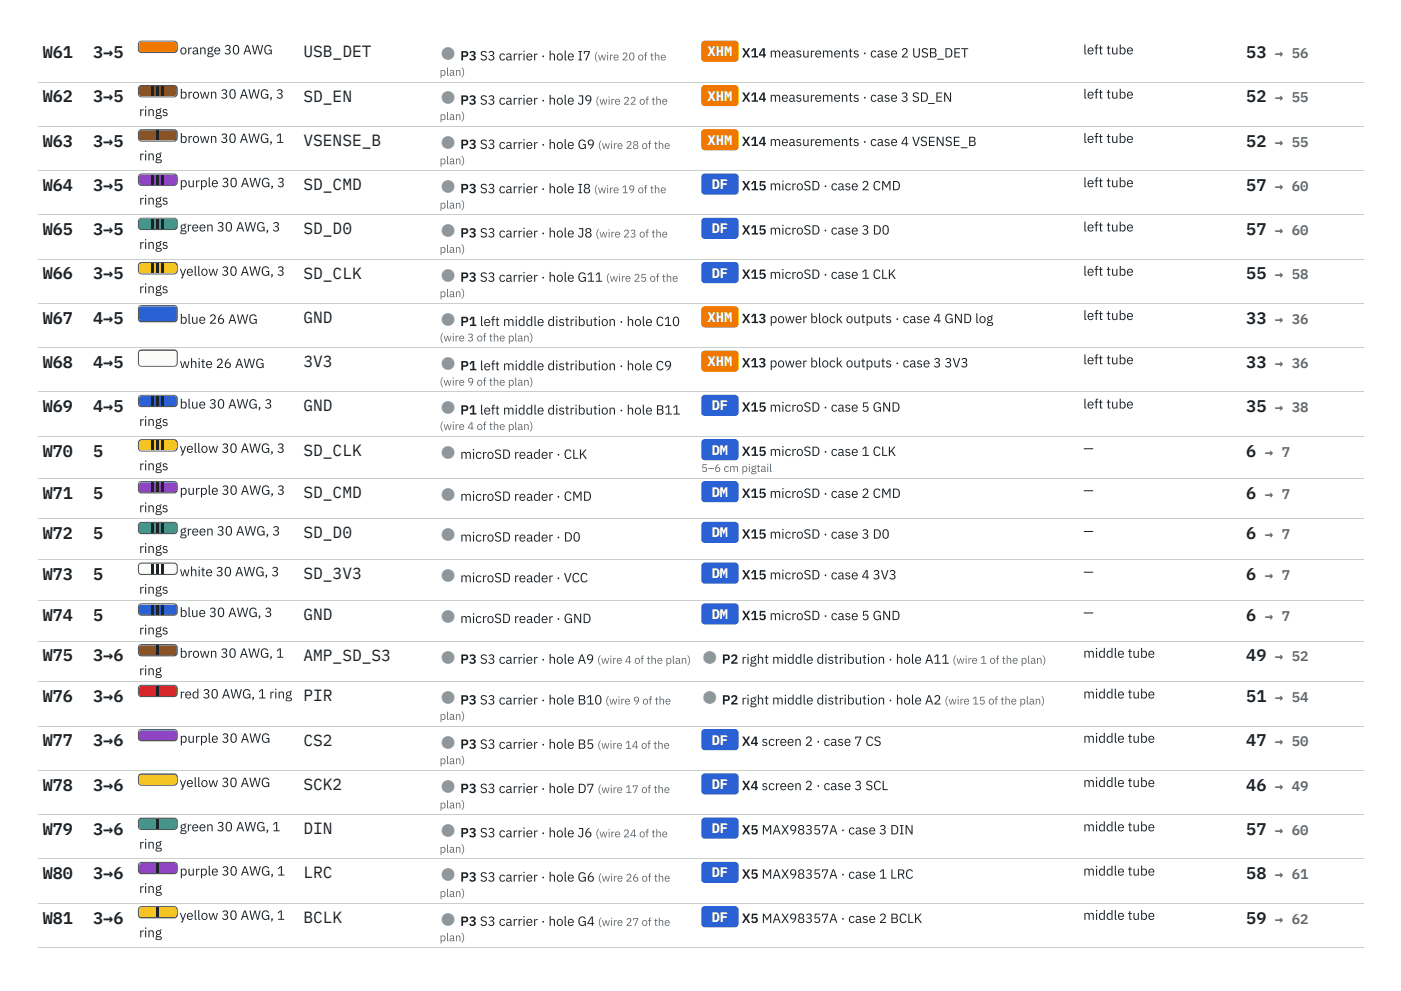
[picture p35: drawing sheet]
<svg xmlns="http://www.w3.org/2000/svg" width="297mm" height="210mm" viewBox="0 0 297 210" stroke-linecap="round" stroke-linejoin="round" font-family="sans-serif">
<defs><g id="words">
<g font-size="4.5" fill="#8e979c">
<text x="93.7" y="12.6">●</text>
<text x="93.7" y="21.9">●</text>
<text x="93.7" y="31.3">●</text>
<text x="93.7" y="40.7">●</text>
<text x="93.7" y="50.1">●</text>
<text x="93.7" y="59.5">●</text>
<text x="93.7" y="68.9">●</text>
<text x="93.7" y="78.3">●</text>
<text x="93.7" y="87.7">●</text>
<text x="93.7" y="97.1">●</text>
<text x="93.7" y="106">●</text>
<text x="93.7" y="114.6">●</text>
<text x="93.7" y="123.3">●</text>
<text x="93.7" y="131.9">●</text>
<text x="93.7" y="140.6">●</text>
<text x="149.2" y="140.6">●</text>
<text x="93.7" y="149.2">●</text>
<text x="149.2" y="149.2">●</text>
<text x="93.7" y="158.6">●</text>
<text x="93.7" y="168">●</text>
<text x="93.7" y="177.4">●</text>
<text x="93.7" y="186.8">●</text>
<text x="93.7" y="196.2">●</text>
</g>
<g font-size="3.6" fill="#1d2226">
<text x="9.1" y="12.3">W61</text>
<text x="19.8" y="12.3">3→5</text>
<text x="264.2" y="12.3">53</text>
<text x="9.1" y="21.7">W62</text>
<text x="19.8" y="21.7">3→5</text>
<text x="264.2" y="21.7">52</text>
<text x="9.1" y="31.1">W63</text>
<text x="19.8" y="31.1">3→5</text>
<text x="264.2" y="31.1">52</text>
<text x="9.1" y="40.5">W64</text>
<text x="19.8" y="40.5">3→5</text>
<text x="264.2" y="40.5">57</text>
<text x="9.1" y="49.9">W65</text>
<text x="19.8" y="49.9">3→5</text>
<text x="264.2" y="49.9">57</text>
<text x="9.1" y="59.3">W66</text>
<text x="19.8" y="59.3">3→5</text>
<text x="264.2" y="59.3">55</text>
<text x="9.1" y="68.7">W67</text>
<text x="19.8" y="68.7">4→5</text>
<text x="264.2" y="68.7">33</text>
<text x="9.1" y="78.1">W68</text>
<text x="19.8" y="78.1">4→5</text>
<text x="264.2" y="78.1">33</text>
<text x="9.1" y="87.5">W69</text>
<text x="19.8" y="87.5">4→5</text>
<text x="264.2" y="87.5">35</text>
<text x="9.1" y="96.9">W70</text>
<text x="19.8" y="96.9">5</text>
<text x="264.2" y="96.9">6</text>
<text x="9.1" y="105.8">W71</text>
<text x="19.8" y="105.8">5</text>
<text x="264.2" y="105.8">6</text>
<text x="9.1" y="114.4">W72</text>
<text x="19.8" y="114.4">5</text>
<text x="264.2" y="114.4">6</text>
<text x="9.1" y="123.1">W73</text>
<text x="19.8" y="123.1">5</text>
<text x="264.2" y="123.1">6</text>
<text x="9.1" y="131.7">W74</text>
<text x="19.8" y="131.7">5</text>
<text x="264.2" y="131.7">6</text>
<text x="9.1" y="140.3">W75</text>
<text x="19.8" y="140.3">3→6</text>
<text x="264.2" y="140.3">49</text>
<text x="9.1" y="149">W76</text>
<text x="19.8" y="149">3→6</text>
<text x="264.2" y="149">51</text>
<text x="9.1" y="158.4">W77</text>
<text x="19.8" y="158.4">3→6</text>
<text x="264.2" y="158.4">47</text>
<text x="9.1" y="167.8">W78</text>
<text x="19.8" y="167.8">3→6</text>
<text x="264.2" y="167.8">46</text>
<text x="9.1" y="177.2">W79</text>
<text x="19.8" y="177.2">3→6</text>
<text x="264.2" y="177.2">57</text>
<text x="9.1" y="186.6">W80</text>
<text x="19.8" y="186.6">3→6</text>
<text x="264.2" y="186.6">58</text>
<text x="9.1" y="196">W81</text>
<text x="19.8" y="196">3→6</text>
<text x="264.2" y="196">59</text>
</g>
<g font-size="3.4" fill="#1d2226">
<text x="64.3" y="12.2">USB_DET</text>
<text x="64.3" y="21.5">SD_EN</text>
<text x="64.3" y="30.9">VSENSE_B</text>
<text x="64.3" y="40.3">SD_CMD</text>
<text x="64.3" y="49.7">SD_D0</text>
<text x="64.3" y="59.1">SD_CLK</text>
<text x="64.3" y="68.5">GND</text>
<text x="64.3" y="77.9">3V3</text>
<text x="64.3" y="87.3">GND</text>
<text x="64.3" y="96.7">SD_CLK</text>
<text x="64.3" y="105.6">SD_CMD</text>
<text x="64.3" y="114.2">SD_D0</text>
<text x="64.3" y="122.9">SD_3V3</text>
<text x="64.3" y="131.5">GND</text>
<text x="64.3" y="140.2">AMP_SD_S3</text>
<text x="64.3" y="148.8">PIR</text>
<text x="64.3" y="158.2">CS2</text>
<text x="64.3" y="167.6">SCK2</text>
<text x="64.3" y="177">DIN</text>
<text x="64.3" y="186.4">LRC</text>
<text x="64.3" y="195.8">BCLK</text>
</g>
<g font-size="3" fill="#5e676d">
<text x="270.3" y="12.3">→ 56</text>
<text x="270.3" y="21.7">→ 55</text>
<text x="270.3" y="31.1">→ 55</text>
<text x="270.3" y="40.5">→ 60</text>
<text x="270.3" y="49.9">→ 60</text>
<text x="270.3" y="59.3">→ 58</text>
<text x="270.3" y="68.7">→ 36</text>
<text x="270.3" y="78.1">→ 36</text>
<text x="270.3" y="87.5">→ 38</text>
<text x="268.2" y="96.9">→ 7</text>
<text x="268.2" y="105.8">→ 7</text>
<text x="268.2" y="114.4">→ 7</text>
<text x="268.2" y="123.1">→ 7</text>
<text x="268.2" y="131.7">→ 7</text>
<text x="270.3" y="140.3">→ 52</text>
<text x="270.3" y="149">→ 54</text>
<text x="270.3" y="158.4">→ 50</text>
<text x="270.3" y="167.8">→ 49</text>
<text x="270.3" y="177.2">→ 60</text>
<text x="270.3" y="186.6">→ 61</text>
<text x="270.3" y="196">→ 62</text>
</g>
<g font-size="2.9" fill="#fff">
<text x="150" y="11.9">XHM</text>
<text x="150" y="21.3">XHM</text>
<text x="150" y="30.7">XHM</text>
<text x="150.9" y="40.1">DF</text>
<text x="150.9" y="49.5">DF</text>
<text x="150.9" y="58.9">DF</text>
<text x="150" y="68.3">XHM</text>
<text x="150" y="77.7">XHM</text>
<text x="150.9" y="87.1">DF</text>
<text x="150.9" y="96.5">DM</text>
<text x="150.9" y="105.4">DM</text>
<text x="150.9" y="114">DM</text>
<text x="150.9" y="122.7">DM</text>
<text x="150.9" y="131.3">DM</text>
<text x="150.9" y="158">DF</text>
<text x="150.9" y="167.4">DF</text>
<text x="150.9" y="176.8">DF</text>
<text x="150.9" y="186.2">DF</text>
<text x="150.9" y="195.6">DF</text>
</g>
<g font-size="2.8" fill="#1d2226">
<text x="38.1" y="11.5">orange 30 AWG</text>
<text x="229.7" y="11.5">left tube</text>
<text x="97.6" y="12.8">P3 S3 carrier · hole I7</text>
<text x="157.3" y="12.2">X14 measurements · case 2 USB_DET</text>
<text x="38.1" y="20.9">brown 30 AWG, 3</text>
<text x="97.6" y="22.2">P3 S3 carrier · hole J9</text>
<text x="157.3" y="21.6">X14 measurements · case 3 SD_EN</text>
<text x="229.7" y="20.9">left tube</text>
<text x="29.5" y="24.6">rings</text>
<text x="29.5" y="34">ring</text>
<text x="38.1" y="30.3">brown 30 AWG, 1</text>
<text x="97.6" y="31.6">P3 S3 carrier · hole G9</text>
<text x="157.3" y="31">X14 measurements · case 4 VSENSE_B</text>
<text x="229.7" y="30.3">left tube</text>
<text x="38.1" y="39.7">purple 30 AWG, 3</text>
<text x="97.6" y="41">P3 S3 carrier · hole I8</text>
<text x="157.3" y="40.4">X15 microSD · case 2 CMD</text>
<text x="229.7" y="39.7">left tube</text>
<text x="29.5" y="43.4">rings</text>
<text x="29.5" y="52.8">rings</text>
<text x="38.1" y="49.1">green 30 AWG, 3</text>
<text x="97.6" y="50.4">P3 S3 carrier · hole J8</text>
<text x="157.3" y="49.8">X15 microSD · case 3 D0</text>
<text x="229.7" y="49.1">left tube</text>
<text x="38.1" y="58.5">yellow 30 AWG, 3</text>
<text x="97.6" y="59.8">P3 S3 carrier · hole G11</text>
<text x="157.3" y="59.2">X15 microSD · case 1 CLK</text>
<text x="229.7" y="58.5">left tube</text>
<text x="29.5" y="62.2">rings</text>
<text x="38.1" y="68.7">blue 26 AWG</text>
<text x="97.6" y="69.2">P1 left middle distribution · hole C10</text>
<text x="157.3" y="68.6">X13 power block outputs · case 4 GND log</text>
<text x="229.7" y="67.9">left tube</text>
<text x="157.3" y="77.9">X13 power block outputs · case 3</text>
<text x="200.2" y="77.9">3V3</text>
<text x="229.7" y="77.3">left tube</text>
<text x="38.1" y="78.1">white 26 AWG</text>
<text x="97.6" y="78.6">P1 left middle distribution · hole C9</text>
<text x="38.1" y="86.7">blue 30 AWG, 3</text>
<text x="97.6" y="88">P1 left middle distribution · hole B11</text>
<text x="157.3" y="87.3">X15 microSD · case 5 GND</text>
<text x="229.7" y="86.7">left tube</text>
<text x="29.5" y="90.4">rings</text>
<text x="29.5" y="99.8">rings</text>
<text x="38.1" y="96.1">yellow 30 AWG, 3</text>
<text x="97.6" y="97.3">microSD reader · CLK</text>
<text x="157.3" y="96.7">X15 microSD · case 1 CLK</text>
<text x="229.7" y="96.1">—</text>
<text x="38.1" y="105">purple 30 AWG, 3</text>
<text x="97.6" y="106.3">microSD reader · CMD</text>
<text x="157.3" y="105.6">X15 microSD · case 2 CMD</text>
<text x="229.7" y="105">—</text>
<text x="29.5" y="108.7">rings</text>
<text x="38.1" y="113.6">green 30 AWG, 3</text>
<text x="229.7" y="113.6">—</text>
<text x="29.5" y="117.3">rings</text>
<text x="97.6" y="114.9">microSD reader · D0</text>
<text x="157.3" y="114.3">X15 microSD · case 3 D0</text>
<text x="29.5" y="126">rings</text>
<text x="38.1" y="122.3">white 30 AWG, 3</text>
<text x="97.6" y="123.5">microSD reader · VCC</text>
<text x="157.3" y="122.9">X15 microSD · case 4</text>
<text x="185" y="122.9">3V3</text>
<text x="229.7" y="122.3">—</text>
<text x="38.1" y="130.9">blue 30 AWG, 3</text>
<text x="157.3" y="131.6">X15 microSD · case 5 GND</text>
<text x="229.7" y="130.9">—</text>
<text x="29.5" y="134.6">rings</text>
<text x="97.6" y="132.2">microSD reader · GND</text>
<text x="29.5" y="143.3">ring</text>
<text x="38.1" y="139.6">brown 30 AWG, 1</text>
<text x="97.6" y="140.8">P3 S3 carrier · hole A9</text>
<text x="153" y="140.8">P2 right middle distribution · hole A11</text>
<text x="229.7" y="139.6">middle tube</text>
<text x="38.1" y="148.2">red 30 AWG, 1 ring</text>
<text x="97.6" y="149.5">P3 S3 carrier · hole B10</text>
<text x="153" y="149.5">P2 right middle distribution · hole A2</text>
<text x="229.7" y="148.2">middle tube</text>
<text x="38.1" y="157.6">purple 30 AWG</text>
<text x="97.6" y="158.9">P3 S3 carrier · hole B5</text>
<text x="157.3" y="158.2">X4 screen 2 · case 7 CS</text>
<text x="229.7" y="157.6">middle tube</text>
<text x="38.1" y="167">yellow 30 AWG</text>
<text x="157.3" y="167.6">X4 screen 2 · case 3 SCL</text>
<text x="229.7" y="167">middle tube</text>
<text x="97.6" y="168.3">P3 S3 carrier · hole D7</text>
<text x="38.1" y="176.4">green 30 AWG, 1</text>
<text x="97.6" y="177.7">P3 S3 carrier · hole J6</text>
<text x="157.3" y="177">X5 MAX98357A · case 3 DIN</text>
<text x="229.7" y="176.4">middle tube</text>
<text x="29.5" y="180.1">ring</text>
<text x="38.1" y="185.8">purple 30 AWG, 1</text>
<text x="229.7" y="185.8">middle tube</text>
<text x="29.5" y="189.5">ring</text>
<text x="97.6" y="187">P3 S3 carrier · hole G6</text>
<text x="157.3" y="186.4">X5 MAX98357A · case 1 LRC</text>
<text x="38.1" y="195.2">yellow 30 AWG, 1</text>
<text x="97.6" y="196.4">P3 S3 carrier · hole G4</text>
<text x="157.3" y="195.8">X5 MAX98357A · case 2 BCLK</text>
<text x="229.7" y="195.2">middle tube</text>
<text x="29.5" y="198.9">ring</text>
</g>
<g font-size="2.4" fill="#5e676d">
<text x="93.2" y="16.1">plan)</text>
<text x="125.9" y="12.8">(wire 20 of the</text>
<text x="126.3" y="22.2">(wire 22 of the</text>
<text x="93.2" y="25.5">plan)</text>
<text x="93.2" y="34.9">plan)</text>
<text x="126.8" y="31.6">(wire 28 of the</text>
<text x="125.9" y="41">(wire 19 of the</text>
<text x="93.2" y="44.3">plan)</text>
<text x="93.2" y="53.6">plan)</text>
<text x="126.3" y="50.4">(wire 23 of the</text>
<text x="128.5" y="59.8">(wire 25 of the</text>
<text x="93.2" y="63">plan)</text>
<text x="93.2" y="72.4">(wire 3 of the plan)</text>
<text x="93.2" y="81.8">(wire 9 of the plan)</text>
<text x="93.2" y="91.2">(wire 4 of the plan)</text>
<text x="148.7" y="100.1">5–6 cm pigtail</text>
<text x="126.6" y="140.8">(wire 4 of the plan)</text>
<text x="202" y="140.8">(wire 1 of the plan)</text>
<text x="128.4" y="149.5">(wire 9 of the</text>
<text x="200.3" y="149.5">(wire 15 of the plan)</text>
<text x="93.2" y="152.7">plan)</text>
<text x="126.7" y="158.9">(wire 14 of the</text>
<text x="93.2" y="162.1">plan)</text>
<text x="93.2" y="171.5">plan)</text>
<text x="126.7" y="168.3">(wire 17 of the</text>
<text x="126.3" y="177.7">(wire 24 of the</text>
<text x="93.2" y="180.9">plan)</text>
<text x="93.2" y="190.3">plan)</text>
<text x="126.8" y="187">(wire 26 of the</text>
<text x="126.8" y="196.4">(wire 27 of the</text>
<text x="93.2" y="199.7">plan)</text>
</g>
</g></defs>
<g fill="none" stroke="#c9cec9" stroke-width=".21">
<path d="M8 17.4h281M8 26.8h281M8 36.2h281M8 45.6h281M8 55h281M8 64.4h281M8 73.8h281M8 83.1h281M8 92.5h281M8 101.5h281M8 110.1h281M8 118.7h281"/>
<path d="M8 127.4h281M8 136h281M8 144.7h281M8 154.1h281M8 163.5h281M8 172.8h281M8 182.2h281M8 191.6h281M8 201h281"/>
</g>
<path d="M29.5 8.9l.5-.3h6.9a.79 .79 0 0 1 .8 .8v1.1a.79 .79 0 0 1-.8 .8h-6.9a.79 .79 0 0 1-.8-.8v-1.1z" fill="#4c555b"/>
<g fill="#f07800">
<path d="M29.5 8.9h7.9v2.1h-7.9z"/>
<path d="M148.7 8.6h7.9v4.5h-7.9z"/>
</g>
<path d="M29.5 18.3l.5-.3h6.9a.79 .79 0 0 1 .8 .8v1.1a.79 .79 0 0 1-.8 .8h-6.9a.79 .79 0 0 1-.8-.8v-1.1z" fill="#4c555b"/>
<path d="M29.5 18.3h7.9v2.1h-7.9z" fill="#8a5326"/>
<g fill="#1d2226">
<path d="M32.1 18.3h.6v2.1h-.6z"/>
<path d="M33.2 18.3h.5v2.1h-.5z"/>
<path d="M34.3 18.3h.5v2.1h-.5z"/>
</g>
<path d="M148.7 18h7.9v4.5h-7.9z" fill="#f07800"/>
<path d="M29.5 27.6l.5-.2h6.9a.79 .79 0 0 1 .8 .8v1.1a.79 .79 0 0 1-.8 .8h-6.9a.79 .79 0 0 1-.8-.8v-1.1z" fill="#4c555b"/>
<path d="M29.5 27.7h7.9v2.1h-7.9z" fill="#8a5326"/>
<path d="M33.2 27.7h.5v2.1h-.5z" fill="#1d2226"/>
<path d="M148.7 27.4h7.9v4.5h-7.9z" fill="#f07800"/>
<path d="M29.5 37l.5-.2h6.9a.79 .79 0 0 1 .8 .8v1.1a.79 .79 0 0 1-.8 .7h-6.9a.79 .79 0 0 1-.8-.7v-1.1z" fill="#4c555b"/>
<path d="M29.5 37.1h7.9v2.1h-7.9z" fill="#8e44c4"/>
<g fill="#1d2226">
<path d="M32.1 37.1h.6v2.1h-.6z"/>
<path d="M33.2 37.1h.5v2.1h-.5z"/>
<path d="M34.3 37.1h.5v2.1h-.5z"/>
</g>
<path d="M148.7 36.8h7.9v4.5h-7.9z" fill="#2a62d6"/>
<path d="M29.5 46.4l.5-.2h6.9a.79 .79 0 0 1 .8 .8v1a.79 .79 0 0 1-.8 .8h-6.9a.79 .79 0 0 1-.8-.8v-1z" fill="#4c555b"/>
<path d="M29.5 46.5h7.9v2.1h-7.9z" fill="#23964a"/>
<g fill="#1d2226">
<path d="M32.1 46.5h.6v2.1h-.6z"/>
<path d="M33.2 46.5h.5v2.1h-.5z"/>
<path d="M34.3 46.5h.5v2.1h-.5z"/>
</g>
<path d="M148.7 46.2h7.9v4.5h-7.9z" fill="#2a62d6"/>
<path d="M29.5 55.8l.5-.2h6.9a.79 .79 0 0 1 .8 .8v1a.79 .79 0 0 1-.8 .8h-6.9a.79 .79 0 0 1-.8-.8v-1z" fill="#4c555b"/>
<path d="M29.5 55.9h7.9v2.1h-7.9z" fill="#f5c400"/>
<g fill="#1d2226">
<path d="M32.1 55.9h.6v2.1h-.6z"/>
<path d="M33.2 55.9h.5v2.1h-.5z"/>
<path d="M34.3 55.9h.5v2.1h-.5z"/>
</g>
<path d="M148.7 55.6h7.9v4.5h-7.9z" fill="#2a62d6"/>
<path d="M29.5 64.9l.5-.2h6.9a.79 .79 0 0 1 .8 .8v2.1a.79 .79 0 0 1-.8 .8h-6.9a.79 .79 0 0 1-.8-.8v-2.1z" fill="#4c555b"/>
<path d="M29.5 65h7.9v3.2h-7.9z" fill="#2a62d6"/>
<path d="M148.7 65h7.9v4.5h-7.9z" fill="#f07800"/>
<path d="M29.5 74.3l.5-.2h6.9a.79 .79 0 0 1 .8 .8v2.1a.79 .79 0 0 1-.8 .8h-6.9a.79 .79 0 0 1-.8-.8v-2.1z" fill="#4c555b"/>
<path d="M29.5 74.4h7.9v3.1h-7.9z" fill="#fbfbf7"/>
<path d="M148.7 74.4h7.9v4.5h-7.9z" fill="#f07800"/>
<path d="M29.5 84l.5-.2h6.9a.79 .79 0 0 1 .8 .8v1a.79 .79 0 0 1-.8 .8h-6.9a.79 .79 0 0 1-.8-.8v-1z" fill="#4c555b"/>
<path d="M29.5 84h7.9v2.1h-7.9z" fill="#2a62d6"/>
<g fill="#1d2226">
<path d="M32.1 84h.6v2.1h-.6z"/>
<path d="M33.2 84h.5v2.1h-.5z"/>
<path d="M34.3 84h.5v2.1h-.5z"/>
</g>
<path d="M148.7 83.8h7.9v4.5h-7.9z" fill="#2a62d6"/>
<path d="M29.5 93.4l.5-.2h6.9a.79 .79 0 0 1 .8 .8v1a.79 .79 0 0 1-.8 .8h-6.9a.79 .79 0 0 1-.8-.8v-1z" fill="#4c555b"/>
<path d="M29.5 93.4h7.9v2.1h-7.9z" fill="#f5c400"/>
<g fill="#1d2226">
<path d="M32.1 93.4h.6v2.1h-.6z"/>
<path d="M33.2 93.4h.5v2.1h-.5z"/>
<path d="M34.3 93.4h.5v2.1h-.5z"/>
</g>
<path d="M148.7 93.2h7.9v4.5h-7.9z" fill="#2a62d6"/>
<path d="M29.5 102.3l.5-.2h6.9a.79 .79 0 0 1 .8 .8v1a.79 .79 0 0 1-.8 .8h-6.9a.79 .79 0 0 1-.8-.8v-1z" fill="#4c555b"/>
<path d="M29.5 102.3h7.9v2.1h-7.9z" fill="#8e44c4"/>
<g fill="#1d2226">
<path d="M32.1 102.3h.6v2.1h-.6z"/>
<path d="M33.2 102.3h.5v2.1h-.5z"/>
<path d="M34.3 102.3h.5v2.1h-.5z"/>
</g>
<path d="M148.7 102.1h7.9v4.5h-7.9z" fill="#2a62d6"/>
<path d="M29.5 110.9l.5-.2h6.9a.79 .79 0 0 1 .8 .8v1.1a.79 .79 0 0 1-.8 .8h-6.9a.79 .79 0 0 1-.8-.8v-1.1z" fill="#4c555b"/>
<path d="M29.5 111h7.9v2.1h-7.9z" fill="#23964a"/>
<g fill="#1d2226">
<path d="M32.1 111h.6v2.1h-.6z"/>
<path d="M33.2 111h.5v2.1h-.5z"/>
<path d="M34.3 111h.5v2.1h-.5z"/>
</g>
<path d="M148.7 110.7h7.9v4.5h-7.9z" fill="#2a62d6"/>
<path d="M29.5 119.6l.5-.2h6.9a.79 .79 0 0 1 .8 .7v1.1a.79 .79 0 0 1-.8 .8h-6.9a.79 .79 0 0 1-.8-.8v-1.1z" fill="#4c555b"/>
<path d="M29.5 119.6h7.9v2.1h-7.9z" fill="#fbfbf7"/>
<g fill="#1d2226">
<path d="M32.1 119.6h.6v2.1h-.6z"/>
<path d="M33.2 119.6h.5v2.1h-.5z"/>
<path d="M34.3 119.6h.5v2.1h-.5z"/>
</g>
<path d="M148.7 119.4h7.9v4.5h-7.9z" fill="#2a62d6"/>
<path d="M29.5 128.2l.5-.2h6.9a.79 .79 0 0 1 .8 .8v1a.79 .79 0 0 1-.8 .8h-6.9a.79 .79 0 0 1-.8-.8v-1z" fill="#4c555b"/>
<path d="M29.5 128.3h7.9v2.1h-7.9z" fill="#2a62d6"/>
<g fill="#1d2226">
<path d="M32.1 128.3h.6v2.1h-.6z"/>
<path d="M33.2 128.3h.5v2.1h-.5z"/>
<path d="M34.3 128.3h.5v2.1h-.5z"/>
</g>
<path d="M148.7 128h7.9v4.5h-7.9z" fill="#2a62d6"/>
<path d="M29.5 136.9l.5-.3h6.9a.79 .79 0 0 1 .8 .8v1.1a.79 .79 0 0 1-.8 .8h-6.9a.79 .79 0 0 1-.8-.8v-1.1z" fill="#4c555b"/>
<path d="M29.5 136.9h7.9v2.1h-7.9z" fill="#8a5326"/>
<path d="M33.2 136.9h.5v2.1h-.5z" fill="#1d2226"/>
<path d="M29.5 145.5l.5-.2h6.9a.79 .79 0 0 1 .8 .8v1a.79 .79 0 0 1-.8 .8h-6.9a.79 .79 0 0 1-.8-.8v-1z" fill="#4c555b"/>
<path d="M29.5 145.5h7.9v2.2h-7.9z" fill="#d7262b"/>
<path d="M33.2 145.5h.5v2.2h-.5z" fill="#1d2226"/>
<path d="M29.5 154.9l.5-.2h6.9a.79 .79 0 0 1 .8 .8v1a.79 .79 0 0 1-.8 .8h-6.9a.79 .79 0 0 1-.8-.8v-1z" fill="#4c555b"/>
<path d="M29.5 154.9h7.9v2.2h-7.9z" fill="#8e44c4"/>
<path d="M148.7 154.7h7.9v4.5h-7.9z" fill="#2a62d6"/>
<path d="M29.5 164.3l.5-.2h6.9a.79 .79 0 0 1 .8 .8v1a.79 .79 0 0 1-.8 .8h-6.9a.79 .79 0 0 1-.8-.8v-1z" fill="#4c555b"/>
<path d="M29.5 164.3h7.9v2.1h-7.9z" fill="#f5c400"/>
<path d="M148.7 164.1h7.9v4.5h-7.9z" fill="#2a62d6"/>
<path d="M29.5 173.7l.5-.2h6.9a.79 .79 0 0 1 .8 .8v1a.79 .79 0 0 1-.8 .8h-6.9a.79 .79 0 0 1-.8-.8v-1z" fill="#4c555b"/>
<path d="M29.5 173.7h7.9v2.1h-7.9z" fill="#23964a"/>
<path d="M33.2 173.7h.5v2.1h-.5z" fill="#1d2226"/>
<path d="M148.7 173.5h7.9v4.5h-7.9z" fill="#2a62d6"/>
<path d="M29.5 183.1l.5-.2h6.9a.79 .79 0 0 1 .8 .7v1.1a.79 .79 0 0 1-.8 .8h-6.9a.79 .79 0 0 1-.8-.8v-1.1z" fill="#4c555b"/>
<path d="M29.5 183.1h7.9v2.1h-7.9z" fill="#8e44c4"/>
<path d="M33.2 183.1h.5v2.1h-.5z" fill="#1d2226"/>
<path d="M148.7 182.9h7.9v4.5h-7.9z" fill="#2a62d6"/>
<path d="M29.5 192.5l.5-.3h6.9a.79 .79 0 0 1 .8 .8v1.1a.79 .79 0 0 1-.8 .8h-6.9a.79 .79 0 0 1-.8-.8v-1.1z" fill="#4c555b"/>
<path d="M29.5 192.5h7.9v2.1h-7.9z" fill="#f5c400"/>
<path d="M33.2 192.5h.5v2.1h-.5z" fill="#1d2226"/>
<path d="M148.7 192.2h7.9v4.5h-7.9z" fill="#2a62d6"/>
<use href="#words"/>
</svg>
